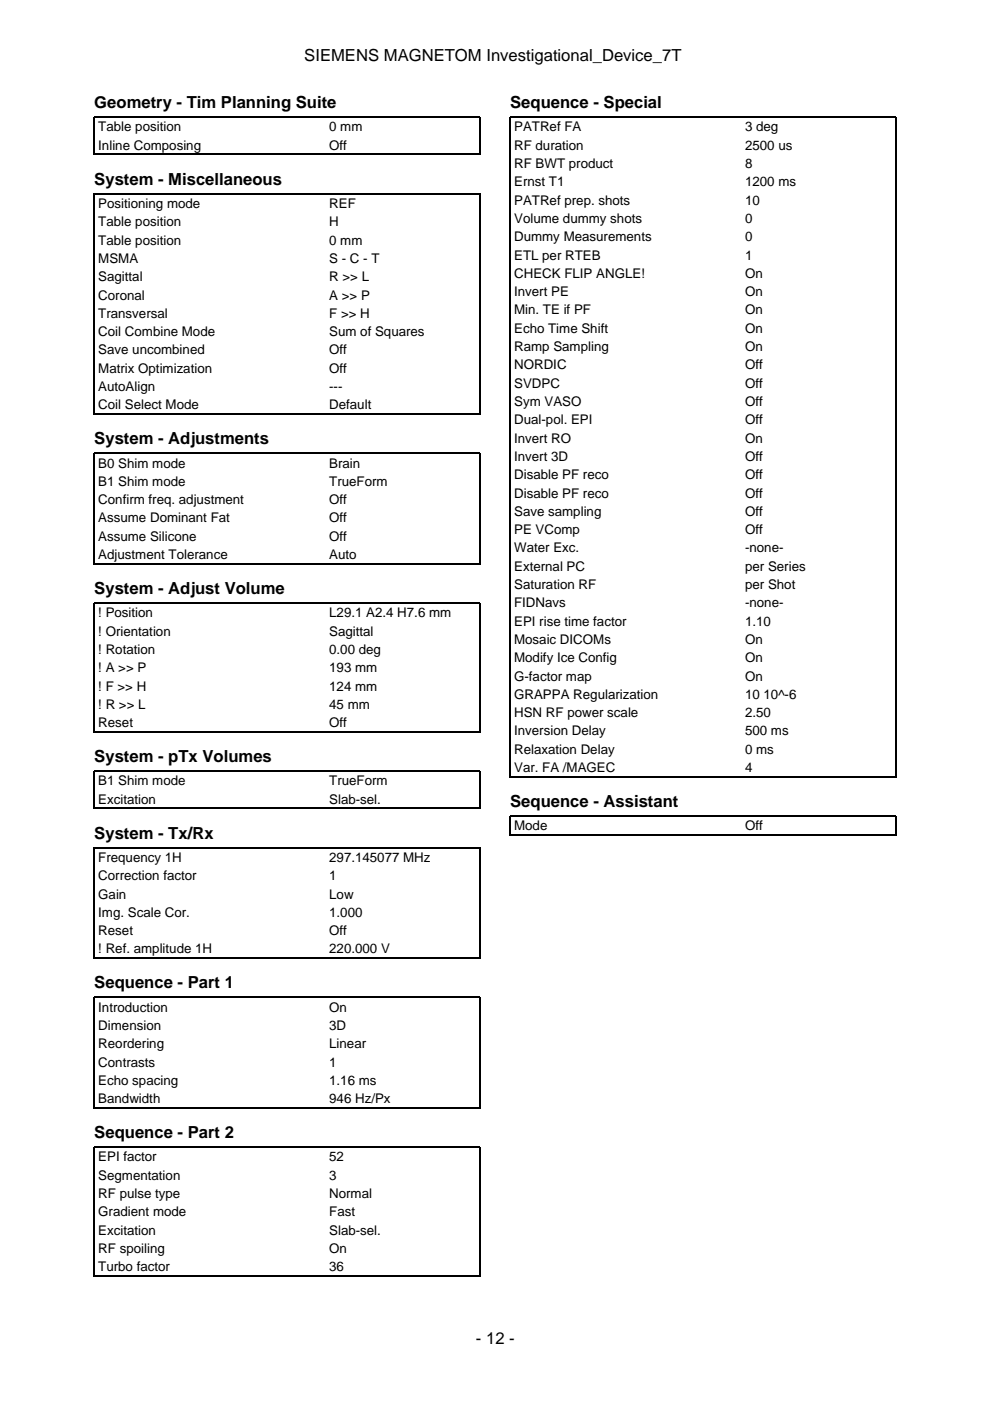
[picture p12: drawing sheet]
<svg xmlns="http://www.w3.org/2000/svg" width="210mm" height="297mm" viewBox="0 0 210 297" stroke-linecap="round" stroke-linejoin="round" font-family="sans-serif">
<defs><g id="words">
<g font-size="3.5">
<text x="64.5" y="12.9">SIEMENS MAGNETOM Investigational_Device_7T</text>
<text x="20" y="22.9">Geometry - Tim Planning Suite</text>
<text x="108.2" y="22.9">Sequence - Special</text>
<text x="20" y="39.2">System - Miscellaneous</text>
<text x="20" y="94.2">System - Adjustments</text>
<text x="20" y="125.9">System - Adjust Volume</text>
<text x="20" y="161.6">System - pTx Volumes</text>
<text x="108.2" y="171.1">Sequence - Assistant</text>
<text x="20" y="177.8">System - Tx/Rx</text>
<text x="20" y="209.5">Sequence - Part 1</text>
<text x="20" y="241.3">Sequence - Part 2</text>
<text x="100.9" y="284.9">- 12 -</text>
</g>
<g font-size="2.8">
<text x="20.8" y="27.9">Table position</text>
<text x="69.8" y="27.9">0 mm</text>
<text x="109" y="27.9">PATRef FA</text>
<text x="158" y="27.9">3 deg</text>
<text x="20.8" y="31.7">Inline Composing</text>
<text x="69.8" y="31.7">Off</text>
<text x="109" y="31.7">RF duration</text>
<text x="109" y="35.6">RF BWT product</text>
<text x="158" y="31.7">2500 us</text>
<text x="158" y="35.6">8</text>
<text x="109" y="39.5">Ernst T1</text>
<text x="158" y="39.5">1200 ms</text>
<text x="20.8" y="44.1">Positioning mode</text>
<text x="20.8" y="48">Table position</text>
<text x="69.8" y="44.1">REF</text>
<text x="69.8" y="48">H</text>
<text x="109" y="43.4">PATRef prep. shots</text>
<text x="109" y="47.3">Volume dummy shots</text>
<text x="158" y="43.4">10</text>
<text x="158" y="47.3">0</text>
<text x="20.8" y="51.9">Table position</text>
<text x="69.8" y="51.9">0 mm</text>
<text x="109" y="51.2">Dummy Measurements</text>
<text x="158" y="51.2">0</text>
<text x="20.8" y="55.7">MSMA</text>
<text x="20.8" y="59.6">Sagittal</text>
<text x="69.8" y="55.7">S - C - T</text>
<text x="69.8" y="59.6">R &gt;&gt; L</text>
<text x="109" y="55">ETL per RTEB</text>
<text x="109" y="58.9">CHECK FLIP ANGLE!</text>
<text x="158" y="55">1</text>
<text x="158" y="58.9">On</text>
<text x="20.8" y="63.5">Coronal</text>
<text x="69.8" y="63.5">A &gt;&gt; P</text>
<text x="109" y="62.8">Invert PE</text>
<text x="158" y="62.8">On</text>
<text x="20.8" y="67.4">Transversal</text>
<text x="20.8" y="71.3">Coil Combine Mode</text>
<text x="69.8" y="67.4">F &gt;&gt; H</text>
<text x="69.8" y="71.3">Sum of Squares</text>
<text x="109" y="66.7">Min. TE if PF</text>
<text x="109" y="70.6">Echo Time Shift</text>
<text x="158" y="66.7">On</text>
<text x="158" y="70.6">On</text>
<text x="20.8" y="75.1">Save uncombined</text>
<text x="69.8" y="75.1">Off</text>
<text x="109" y="74.4">Ramp Sampling</text>
<text x="158" y="74.4">On</text>
<text x="20.8" y="79">Matrix Optimization</text>
<text x="20.8" y="82.9">AutoAlign</text>
<text x="69.8" y="79">Off</text>
<text x="69.8" y="82.9">---</text>
<text x="109" y="78.3">NORDIC</text>
<text x="109" y="82.2">SVDPC</text>
<text x="158" y="78.3">Off</text>
<text x="158" y="82.2">Off</text>
<text x="20.8" y="86.8">Coil Select Mode</text>
<text x="69.8" y="86.8">Default</text>
<text x="109" y="86.1">Sym VASO</text>
<text x="109" y="90">Dual-pol. EPI</text>
<text x="158" y="86.1">Off</text>
<text x="158" y="90">Off</text>
<text x="109" y="93.8">Invert RO</text>
<text x="158" y="93.8">On</text>
<text x="20.8" y="99.1">B0 Shim mode</text>
<text x="69.8" y="99.1">Brain</text>
<text x="109" y="97.7">Invert 3D</text>
<text x="109" y="101.6">Disable PF reco</text>
<text x="158" y="97.7">Off</text>
<text x="158" y="101.6">Off</text>
<text x="20.8" y="103">B1 Shim mode</text>
<text x="20.8" y="106.9">Confirm freq. adjustment</text>
<text x="69.8" y="103">TrueForm</text>
<text x="69.8" y="106.9">Off</text>
<text x="109" y="105.5">Disable PF reco</text>
<text x="158" y="105.5">Off</text>
<text x="20.8" y="110.8">Assume Dominant Fat</text>
<text x="69.8" y="110.8">Off</text>
<text x="109" y="109.4">Save sampling</text>
<text x="109" y="113.2">PE VComp</text>
<text x="158" y="109.4">Off</text>
<text x="158" y="113.2">Off</text>
<text x="20.8" y="114.7">Assume Silicone</text>
<text x="20.8" y="118.5">Adjustment Tolerance</text>
<text x="69.8" y="114.7">Off</text>
<text x="69.8" y="118.5">Auto</text>
<text x="109" y="117.1">Water Exc.</text>
<text x="158" y="117.1">-none-</text>
<text x="109" y="121">External PC</text>
<text x="109" y="124.9">Saturation RF</text>
<text x="158" y="121">per Series</text>
<text x="158" y="124.9">per Shot</text>
<text x="20.8" y="130.9">! Position</text>
<text x="69.8" y="130.9">L29.1 A2.4 H7.6 mm</text>
<text x="109" y="128.8">FIDNavs</text>
<text x="158" y="128.8">-none-</text>
<text x="20.8" y="134.8">! Orientation</text>
<text x="69.8" y="134.8">Sagittal</text>
<text x="109" y="132.6">EPI rise time factor</text>
<text x="109" y="136.5">Mosaic DICOMs</text>
<text x="158" y="132.6">1.10</text>
<text x="158" y="136.5">On</text>
<text x="20.8" y="138.6">! Rotation</text>
<text x="20.8" y="142.5">! A &gt;&gt; P</text>
<text x="69.8" y="138.6">0.00 deg</text>
<text x="69.8" y="142.5">193 mm</text>
<text x="109" y="140.4">Modify Ice Config</text>
<text x="158" y="140.4">On</text>
<text x="20.8" y="146.4">! F &gt;&gt; H</text>
<text x="69.8" y="146.4">124 mm</text>
<text x="109" y="144.3">G-factor map</text>
<text x="109" y="148.2">GRAPPA Regularization</text>
<text x="158" y="144.3">On</text>
<text x="158" y="148.2">10 10^-6</text>
<text x="20.8" y="150.3">! R &gt;&gt; L</text>
<text x="20.8" y="154.2">Reset</text>
<text x="69.8" y="150.3">45 mm</text>
<text x="69.8" y="154.2">Off</text>
<text x="109" y="152">HSN RF power scale</text>
<text x="109" y="155.9">Inversion Delay</text>
<text x="158" y="152">2.50</text>
<text x="158" y="155.9">500 ms</text>
<text x="109" y="159.8">Relaxation Delay</text>
<text x="158" y="159.8">0 ms</text>
<text x="20.8" y="166.5">B1 Shim mode</text>
<text x="69.8" y="166.5">TrueForm</text>
<text x="109" y="163.7">Var. FA /MAGEC</text>
<text x="158" y="163.7">4</text>
<text x="20.8" y="170.4">Excitation</text>
<text x="69.8" y="170.4">Slab-sel.</text>
<text x="109" y="176">Mode</text>
<text x="158" y="176">Off</text>
<text x="20.8" y="182.7">Frequency 1H</text>
<text x="69.8" y="182.7">297.145077 MHz</text>
<text x="20.8" y="186.6">Correction factor</text>
<text x="20.8" y="190.5">Gain</text>
<text x="69.8" y="186.6">1</text>
<text x="69.8" y="190.5">Low</text>
<text x="20.8" y="194.4">Img. Scale Cor.</text>
<text x="69.8" y="194.4">1.000</text>
<text x="20.8" y="198.3">Reset</text>
<text x="20.8" y="202.1">! Ref. amplitude 1H</text>
<text x="69.8" y="198.3">Off</text>
<text x="69.8" y="202.1">220.000 V</text>
<text x="20.8" y="214.5">Introduction</text>
<text x="69.8" y="214.5">On</text>
<text x="20.8" y="218.4">Dimension</text>
<text x="69.8" y="218.4">3D</text>
<text x="20.8" y="222.2">Reordering</text>
<text x="20.8" y="226.1">Contrasts</text>
<text x="69.8" y="222.2">Linear</text>
<text x="69.8" y="226.1">1</text>
<text x="20.8" y="230">Echo spacing</text>
<text x="20.8" y="233.9">Bandwidth</text>
<text x="69.8" y="230">1.16 ms</text>
<text x="69.8" y="233.9">946 Hz/Px</text>
<text x="20.8" y="246.2">EPI factor</text>
<text x="20.8" y="250.1">Segmentation</text>
<text x="69.8" y="246.2">52</text>
<text x="69.8" y="250.1">3</text>
<text x="20.8" y="254">RF pulse type</text>
<text x="20.8" y="257.9">Gradient mode</text>
<text x="69.8" y="254">Normal</text>
<text x="69.8" y="257.9">Fast</text>
<text x="20.8" y="261.8">Excitation</text>
<text x="69.8" y="261.8">Slab-sel.</text>
<text x="20.8" y="265.6">RF spoiling</text>
<text x="20.8" y="269.5">Turbo factor</text>
<text x="69.8" y="265.6">On</text>
<text x="69.8" y="269.5">36</text>
</g>
</g></defs>
<g fill="none" stroke="#000" stroke-width=".26">
<path d="M20 32.9v-8.1h81.8v8.1M20.1 32.7h81.6M20 87.9v-46.8h81.8v46.8M20.1 87.8h81.6M20 119.7v-23.6h81.8v23.6M20.1 119.5h81.6M20 155.3v-27.4h81.8v27.4M20.1 155.2h81.6M20 171.5v-8h81.8v8M20.1 171.4h81.6M108.2 164.8v-140h81.8v140M108.2 177.2v-4.2h81.8v4.2"/>
<path d="M108.3 164.7h81.6M108.3 177h81.6M20 203.3v-23.6h81.8v23.6M20.1 203.1h81.6M20 235v-23.5h81.8v23.5M20.1 234.9h81.6M20 270.6v-27.4h81.8v27.4M20.1 270.5h81.6"/>
</g>
<use href="#words"/>
</svg>
